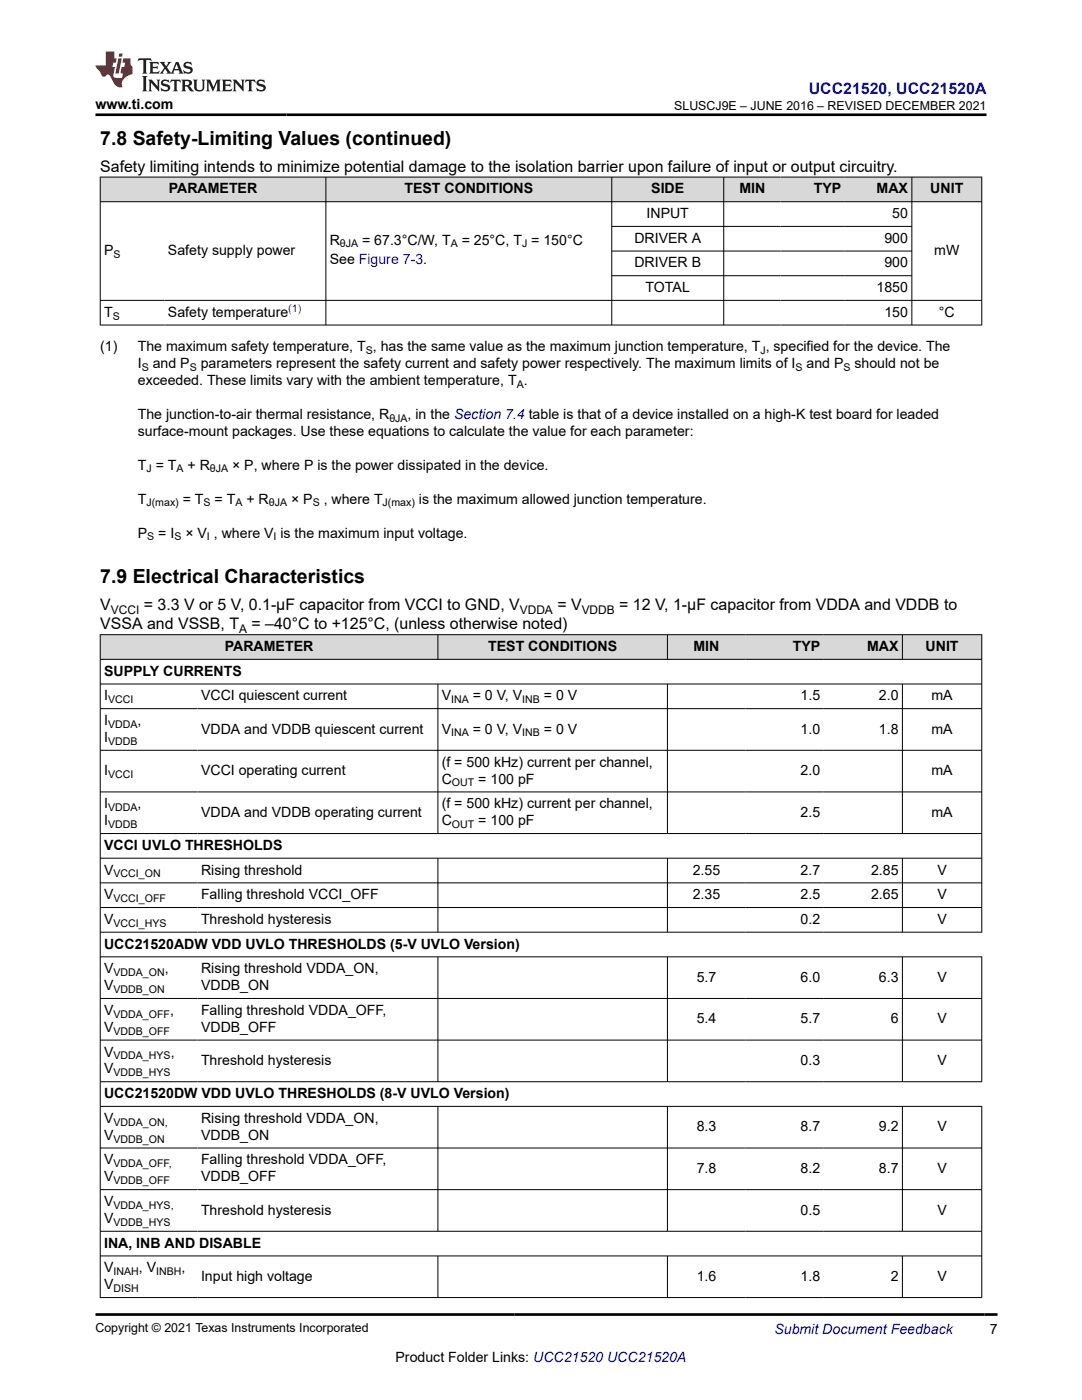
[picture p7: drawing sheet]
<svg xmlns="http://www.w3.org/2000/svg" width="216mm" height="279mm" viewBox="0 0 216 279" stroke-linecap="round" stroke-linejoin="round" font-family="sans-serif">
<defs><g id="words">
<g font-size="3.9">
<text x="20" y="28.8">7.8 Safety-Limiting Values (continued)</text>
<text x="20" y="116.4">7.9 Electrical Characteristics</text>
</g>
<text font-size="3.2" fill="#00f" x="161.4" y="18.7">UCC21520, UCC21520A</text>
<g font-size="3.2">
<text x="20" y="34.3">Safety limiting intends to minimize potential damage to the isolation barrier upon failure of input or output circuitry.</text>
<text x="20" y="125.6">VSSA and VSSB, T</text>
<text x="20" y="121.8">V</text>
<text x="28.7" y="121.8">= 3.3 V or 5 V, 0.1-µF capacitor from VCCI to GND, V</text>
<text x="50.2" y="125.6">= –40°C to +125°C, (unless otherwise noted)</text>
<text x="111.2" y="121.8">= V</text>
<text x="123.6" y="121.8">= 12 V, 1-µF capacitor from VDDA and VDDB to</text>
</g>
<g font-size="2.8">
<text x="19" y="21.8">www.ti.com</text>
<text x="33.7" y="38.6">PARAMETER</text>
<text x="80.7" y="38.6">TEST CONDITIONS</text>
<text x="129.9" y="38.6">SIDE</text>
<text x="147.5" y="38.6">MIN</text>
<text x="162.4" y="38.6">TYP</text>
<text x="174.9" y="38.6">MAX</text>
<text x="185.6" y="38.6">UNIT</text>
<text x="129" y="43.5">INPUT</text>
<text x="178" y="43.5">50</text>
<text x="20.8" y="50.9">P</text>
<text x="33.5" y="50.9">Safety supply power</text>
<text x="65.8" y="48.8">R</text>
<text x="65.8" y="52.6">See Figure 7-3.</text>
<text x="72.3" y="48.8">= 67.3°C/W, T</text>
<text x="92.1" y="48.8">= 25°C, T = 150°C</text>
<text x="126.6" y="48.5">DRIVER A</text>
<text x="126.6" y="53.4">DRIVER B</text>
<text x="176.5" y="48.5">900</text>
<text x="176.5" y="53.4">900</text>
<text x="186.4" y="50.9">mW</text>
<text x="128.8" y="58.3">TOTAL</text>
<text x="174.9" y="58.3">1850</text>
<text x="20.8" y="63.2">T</text>
<text x="33.5" y="63.2">Safety temperature</text>
<text x="176.5" y="63.2">150</text>
<text x="187.3" y="63.2">°C</text>
<text x="20" y="70">(1)</text>
<text x="27.5" y="70">The maximum safety temperature, T , has the same value as the maximum junction temperature, T , specified for the device. The</text>
<text x="27.5" y="76.8">exceeded. These limits vary with the ambient temperature, T .</text>
<text x="27.5" y="73.4">I</text>
<text x="30.5" y="73.4">and P</text>
<text x="40.1" y="73.4">parameters represent the safety current and safety power respectively. The maximum limits of I</text>
<text x="160.9" y="73.4">and P</text>
<text x="170.5" y="73.4">should not be</text>
<text x="27.5" y="83.6">The junction-to-air thermal resistance, R</text>
<text x="81.3" y="83.6">, in the Section 7.4 table is that of a device installed on a high-K test board for leaded</text>
<text x="27.5" y="87">surface-mount packages. Use these equations to calculate the value for each parameter:</text>
<text x="27.5" y="93.7">T = T</text>
<text x="37.4" y="93.7">+ R</text>
<text x="46.3" y="93.7">× P, where P is the power dissipated in the device.</text>
<text x="27.5" y="100.5">T</text>
<text x="36.5" y="100.5">= T</text>
<text x="42.8" y="100.5">= T</text>
<text x="49.2" y="100.5">+ R</text>
<text x="58.1" y="100.5">× P</text>
<text x="64.6" y="100.5">, where T</text>
<text x="83.6" y="100.5">is the maximum allowed junction temperature.</text>
<text x="27.5" y="107.3">P</text>
<text x="31.6" y="107.3">= I</text>
<text x="37" y="107.3">× V , where V is the maximum input voltage.</text>
<text x="44.9" y="129.9">PARAMETER</text>
<text x="97.4" y="129.9">TEST CONDITIONS</text>
<text x="138.4" y="129.9">MIN</text>
<text x="158.2" y="129.9">TYP</text>
<text x="173" y="129.9">MAX</text>
<text x="184.7" y="129.9">UNIT</text>
<text x="20.8" y="134.9">SUPPLY CURRENTS</text>
<text x="20.8" y="139.8">I</text>
<text x="40.1" y="139.8">VCCI quiescent current</text>
<text x="88.1" y="139.8">V</text>
<text x="94.3" y="139.8">= 0 V, V</text>
<text x="108.5" y="139.8">= 0 V</text>
<text x="159.8" y="139.8">1.5</text>
<text x="175.4" y="139.8">2.0</text>
<text x="185.9" y="139.8">mA</text>
<text x="20.8" y="144.7">I</text>
<text x="20.8" y="148.1">I</text>
<text x="27.4" y="144.7">,</text>
<text x="40.1" y="146.4">VDDA and VDDB quiescent current</text>
<text x="88.1" y="146.4">V</text>
<text x="94.3" y="146.4">= 0 V, V</text>
<text x="108.5" y="146.4">= 0 V</text>
<text x="159.8" y="146.4">1.0</text>
<text x="175.4" y="146.4">1.8</text>
<text x="185.9" y="146.4">mA</text>
<text x="20.8" y="154.7">I</text>
<text x="40.1" y="154.7">VCCI operating current</text>
<text x="88.1" y="153">(f = 500 kHz) current per channel,</text>
<text x="159.8" y="154.7">2.0</text>
<text x="185.9" y="154.7">mA</text>
<text x="20.8" y="161.3">I</text>
<text x="27.4" y="161.3">,</text>
<text x="88.1" y="156.4">C</text>
<text x="88.1" y="161.3">(f = 500 kHz) current per channel,</text>
<text x="95.4" y="156.4">= 100 pF</text>
<text x="20.8" y="164.7">I</text>
<text x="40.1" y="163">VDDA and VDDB operating current</text>
<text x="88.1" y="164.7">C</text>
<text x="95.4" y="164.7">= 100 pF</text>
<text x="159.8" y="163">2.5</text>
<text x="185.9" y="163">mA</text>
<text x="20.8" y="169.6">VCCI UVLO THRESHOLDS</text>
<text x="20.8" y="174.5">V</text>
<text x="20.8" y="179.5">V</text>
<text x="40.1" y="174.5">Rising threshold</text>
<text x="40.1" y="179.5">Falling threshold VCCI_OFF</text>
<text x="138.2" y="174.5">2.55</text>
<text x="138.2" y="179.5">2.35</text>
<text x="159.8" y="174.5">2.7</text>
<text x="159.8" y="179.5">2.5</text>
<text x="173.8" y="174.5">2.85</text>
<text x="173.8" y="179.5">2.65</text>
<text x="187" y="174.5">V</text>
<text x="187" y="179.5">V</text>
<text x="20.8" y="184.4">V</text>
<text x="40.1" y="184.4">Threshold hysteresis</text>
<text x="159.8" y="184.4">0.2</text>
<text x="187" y="184.4">V</text>
<text x="20.8" y="189.3">UCC21520ADW VDD UVLO THRESHOLDS (5-V UVLO Version)</text>
<text x="20.8" y="194.2">V</text>
<text x="20.8" y="197.6">V</text>
<text x="32.9" y="194.2">,</text>
<text x="40.1" y="194.2">Rising threshold VDDA_ON,</text>
<text x="40.1" y="197.6">VDDB_ON</text>
<text x="139" y="195.9">5.7</text>
<text x="159.8" y="195.9">6.0</text>
<text x="175.4" y="195.9">6.3</text>
<text x="187" y="195.9">V</text>
<text x="20.8" y="202.5">V</text>
<text x="33.9" y="202.5">,</text>
<text x="40.1" y="202.5">Falling threshold VDDA_OFF,</text>
<text x="20.8" y="205.9">V</text>
<text x="40.1" y="205.9">VDDB_OFF</text>
<text x="139" y="204.2">5.4</text>
<text x="159.8" y="204.2">5.7</text>
<text x="177.7" y="204.2">6</text>
<text x="187" y="204.2">V</text>
<text x="20.8" y="210.8">V</text>
<text x="20.8" y="214.2">V</text>
<text x="34.1" y="210.8">,</text>
<text x="40.1" y="212.5">Threshold hysteresis</text>
<text x="159.8" y="212.5">0.3</text>
<text x="187" y="212.5">V</text>
<text x="20.8" y="219.2">UCC21520DW VDD UVLO THRESHOLDS (8-V UVLO Version)</text>
<text x="20.8" y="224.1">V</text>
<text x="20.8" y="227.5">V</text>
<text x="40.1" y="224.1">Rising threshold VDDA_ON,</text>
<text x="40.1" y="227.5">VDDB_ON</text>
<text x="139" y="225.8">8.3</text>
<text x="159.8" y="225.8">8.7</text>
<text x="175.4" y="225.8">9.2</text>
<text x="187" y="225.8">V</text>
<text x="20.8" y="232.4">V</text>
<text x="40.1" y="232.4">Falling threshold VDDA_OFF,</text>
<text x="20.8" y="235.8">V</text>
<text x="40.1" y="235.8">VDDB_OFF</text>
<text x="139" y="234.1">7.8</text>
<text x="159.8" y="234.1">8.2</text>
<text x="175.4" y="234.1">8.7</text>
<text x="187" y="234.1">V</text>
<text x="20.8" y="240.7">V</text>
<text x="20.8" y="244.1">V</text>
<text x="40.1" y="242.4">Threshold hysteresis</text>
<text x="159.8" y="242.4">0.5</text>
<text x="187" y="242.4">V</text>
<text x="20.8" y="249">INA, INB AND DISABLE</text>
<text x="20.8" y="257.3">V</text>
<text x="20.8" y="253.9">V</text>
<text x="27.7" y="253.9">, V</text>
<text x="36.2" y="253.9">,</text>
<text x="40.1" y="255.6">Input high voltage</text>
<text x="139" y="255.6">1.6</text>
<text x="159.8" y="255.6">1.8</text>
<text x="177.7" y="255.6">2</text>
<text x="187" y="255.6">V</text>
<text x="197.5" y="266.1">7</text>
<text x="78.9" y="271.7">Product Folder Links: UCC21520 UCC21520A</text>
</g>
<text font-size="2.8" fill="#00f" x="154.5" y="266.2">Submit Document Feedback</text>
<g font-size="2.5">
<text x="134.5" y="21.9">SLUSCJ9E – JUNE 2016 – REVISED DECEMBER 2021</text>
<text x="19" y="265.9">Copyright © 2021 Texas Instruments Incorporated</text>
</g>
<g font-size="2.4">
<text x="22.1" y="122.4">VCCI</text>
<text x="103.7" y="122.4">VDDA</text>
<text x="116.1" y="122.4">VDDB</text>
<text x="47.7" y="126.2">A</text>
</g>
<g font-size="2.1">
<text x="22.6" y="51.5">S</text>
<text x="67.8" y="49.4">θJA</text>
<text x="89.9" y="49.4">A</text>
<text x="104.2" y="49.4">J</text>
<text x="22.5" y="63.8">S</text>
<text x="73" y="70.6">S</text>
<text x="151.7" y="70.6">J</text>
<text x="28.3" y="74">S</text>
<text x="37.9" y="74">S</text>
<text x="103.1" y="77.4">A</text>
<text x="158.7" y="74">S</text>
<text x="168.3" y="74">S</text>
<text x="77.7" y="84.1">θJA</text>
<text x="29.2" y="94.3">J</text>
<text x="35.2" y="94.3">A</text>
<text x="41.9" y="94.3">θJA</text>
<text x="29.2" y="101.1">J(max)</text>
<text x="40.6" y="101.1">S</text>
<text x="47" y="101.1">A</text>
<text x="53.6" y="101.1">θJA</text>
<text x="62.4" y="101.1">S</text>
<text x="76.4" y="101.1">J(max)</text>
<text x="29.4" y="107.8">S</text>
<text x="34.8" y="107.8">S</text>
<text x="41.3" y="107.8">I</text>
<text x="54.6" y="107.8">I</text>
<text x="21.6" y="140.3">VCCI</text>
<text x="90" y="140.3">INA</text>
<text x="104.2" y="140.3">INB</text>
<text x="21.6" y="148.7">VDDB</text>
<text x="21.6" y="145.3">VDDA</text>
<text x="90" y="147">INA</text>
<text x="104.2" y="147">INB</text>
<text x="21.6" y="155.3">VCCI</text>
<text x="21.6" y="161.9">VDDA</text>
<text x="90.2" y="157">OUT</text>
<text x="21.6" y="165.3">VDDB</text>
<text x="90.2" y="165.3">OUT</text>
<text x="22.6" y="175.1">VCCI_ON</text>
<text x="22.6" y="180">VCCI_OFF</text>
<text x="22.6" y="185">VCCI_HYS</text>
<text x="22.6" y="194.8">VDDA_ON</text>
<text x="22.6" y="198.2">VDDB_ON</text>
<text x="22.6" y="203.1">VDDA_OFF</text>
<text x="22.7" y="206.5">VDDB_OFF</text>
<text x="22.6" y="214.8">VDDB_HYS</text>
<text x="22.6" y="211.4">VDDA_HYS</text>
<text x="22.6" y="224.6">VDDA_ON,</text>
<text x="22.6" y="228">VDDB_ON</text>
<text x="22.6" y="232.9">VDDA_OFF,</text>
<text x="22.6" y="236.3">VDDB_OFF</text>
<text x="22.6" y="241.3">VDDA_HYS,</text>
<text x="22.6" y="244.6">VDDB_HYS</text>
<text x="22.6" y="254.5">INAH</text>
<text x="22.7" y="257.9">DISH</text>
<text x="31.2" y="254.5">INBH</text>
</g>
<text font-size="2.1" fill="#00f" x="57.5" y="62.3">(1)</text>
</g></defs>
<g fill="#d8d8d8">
<path d="M20 35.3h175.9v5h-175.9z" fill-rule="evenodd"/>
<path d="M20.1 35.4h44.9v4.8h-44.9z" fill-rule="evenodd"/>
<path d="M65.1 35.4h56.9v4.8h-56.9z" fill-rule="evenodd"/>
<path d="M122.1 35.4h22.2v4.8h-22.2z" fill-rule="evenodd"/>
<path d="M144.5 35.4h11.3v4.8h-11.3z" fill-rule="evenodd"/>
<path d="M155.8 35.4h12.8v4.8h-12.8z" fill-rule="evenodd"/>
<path d="M168.6 35.4h13.3v4.8h-13.3z" fill-rule="evenodd"/>
<path d="M182 35.4h13.8v4.8h-13.8z" fill-rule="evenodd"/>
</g>
<g fill="none" stroke="#000" stroke-width=".2">
<path d="M19.9 35.3h176.1M20 35.3v29.6M65 35.3v29.6M122.1 35.3v29.6M144.4 35.3v29.6M182 35.3v29.6M195.9 35.3v29.6M19.9 40.3h176.1M19.9 59.9h176.1M122.1 45.2h59.9M122.1 50.1h59.9M122.1 55h59.9"/>
<path d="M19.9 64.9h176.1"/>
</g>
<g fill="#d8d8d8">
<path d="M20 126.7h175.9v4.9h-175.9z" fill-rule="evenodd"/>
<path d="M20.1 126.7h67.2v4.8h-67.2z" fill-rule="evenodd"/>
<path d="M87.4 126.7h45.7v4.8h-45.7z" fill-rule="evenodd"/>
<path d="M133.2 126.7h15.5v4.8h-15.5z" fill-rule="evenodd"/>
<path d="M148.7 126.7h15.7v4.8h-15.7z" fill-rule="evenodd"/>
<path d="M164.4 126.7h15.6v4.8h-15.6z" fill-rule="evenodd"/>
<path d="M180.1 126.7h15.7v4.8h-15.7z" fill-rule="evenodd"/>
</g>
<g fill="none" stroke="#000" stroke-width=".2">
<path d="M19.9 126.7h176.1M19.9 131.6h176.1M19.9 136.5h176.1M20 126.6v132.4M87.4 126.6v5M87.4 136.5v29.9M133.2 126.6v5M133.2 136.5v29.9M180.1 126.6v5M180.1 136.5v29.9M195.9 126.6v59.5M19.9 141.4h176.1"/>
<path d="M19.9 149.7h176.1M19.9 158h176.1M19.9 166.4h176.1M19.9 171.3h176.1M19.9 176.2h176.1M87.4 171.3v14.8M133.2 171.3v14.8M180.1 171.3v14.8M19.9 181.1h176.1M19.9 186h176.1M19.9 191h176.1M19.9 199.3h176.1"/>
<path d="M87.4 191v24.9M133.2 191v24.9M180.1 191v24.9M195.9 190.9v25M19.9 207.6h176.1M19.9 215.9h176.1M19.9 220.8h176.1M19.9 229.1h176.1M19.9 237.4h176.1M87.4 220.8v25M133.2 220.8v25M180.1 220.8v25"/>
<path d="M195.9 220.7v38.3M19.9 245.7h176.1M19.9 250.6h176.1M19.9 259h176.1M87.4 250.6v8.4M133.2 250.6v8.4M180.1 250.6v8.4"/>
</g>
<path d="M27.7 11.6l-.2 .6 .5-.2h.6v.1v2.2l-.2 .4h1l-.2-.4v-2.2v-.1h.5l.5 .2-.1-.6zM29.8 12.4l.2 .3v1.6l-.2 .4h1.9l.1-.6a1.08 1.08 0 0 1-1.3 .2v-.7h.6l.4 .2v-.7l-.4 .2h-.6v-.5l.2-.2a1 1 0 0 1 1 .3l-.1-.5zM31.8 12.4l1 1.1-1 1.2h.9l-.2-.2 .4-.8 .5 .8-.2 .2h1.6l-.2-.2 .1-.5h1l.1 .5-.1 .2h.9l-.2-.4-.8-1.9h-.5l-1 2.1-.8-1.1 .9-1h-.8l.2 .2-.5 .6-.3-.6 .1-.2zM35.2 12.8l.4 1h-.8zM36.8 12.5a.65 .65 0 0 0-.2 .7 .65 .65 0 0 0 .6 .5l.7 .1 .1 .3a.79 .79 0 0 1-.7 .4 .79 .79 0 0 1-.7-.5l.1 .7 .2-.1a.93 .93 0 0 0 1.1 0 .93 .93 0 0 0 .4-.9 1.46 1.46 0 0 0-1.2-.6l-.1-.3a1.09 1.09 0 0 1 1.2 .2l-.2-.6-.1 .1-.6-.2zM28.4 15.2l.2 .4v2.2l-.2 .4h1l-.2-.4v-2.2l.2-.4zM29.6 15.9l.2 .4v1.5l-.2 .4h.8l-.3-.4v-1.3l1.7 1.8v-2l.2-.4h-.8l.2 .2 .1 1.1-1.2-1.3zM32.3 16a.65 .65 0 0 0-.2 .8 .65 .65 0 0 0 .7 .4l.6 .2 .1 .2a.79 .79 0 0 1-.7 .4 .79 .79 0 0 1-.7-.5l.1 .7 .2-.1a.93 .93 0 0 0 1.1 .1 .93 .93 0 0 0 .4-1 1.46 1.46 0 0 0-1.2-.5l-.1-.4a1.09 1.09 0 0 1 1.2 .2l-.2-.6-.1 .1-.6-.1zM34.1 15.9l-.1 .6a.63 .63 0 0 1 .7-.3l.1 1.6-.3 .4h1l-.2-.4v-1.6a.66 .66 0 0 1 .8 .3l-.1-.6zM36.2 15.9l.2 .4v1.5l-.2 .4h.9l-.2-.2v-.7h.5l.1 .2a.79 .79 0 0 0 1.2 .6l-1-.9a.61 .61 0 0 0 .6-.6 .61 .61 0 0 0-.5-.7zM36.9 16.2h.2a.47 .47 0 0 1 .5 .1 .47 .47 0 0 1 .1 .5l-.2 .1-.6 .1zM38.5 15.9l.2 .2a2.27 2.27 0 0 0 .4 2 1.04 1.04 0 0 0 1.7-.7v-1.3l.2-.2h-.8l.2 .4v1.1a.6 .6 0 0 1-.6 .6 .6 .6 0 0 1-.6-.6v-1.1l.3-.4zM41.1 15.9l.2 .4v1.5l-.2 .4h.7l-.2-.4v-1.4l.9 1.9 .8-1.9v1.4l-.2 .4h1l-.3-.4v-1.5l.3-.4h-.8l-.7 1.5-.7-1.5zM44.3 15.9l.2 .4v1.5l-.2 .4h1.9l.1-.6a1.09 1.09 0 0 1-1.3 .2v-.7h.6l.4 .2v-.6l-.4 .2h-.6v-.6l.2-.1a1.01 1.01 0 0 1 1 .3l-.1-.6zM46.4 15.9l.3 .4v1.5l-.3 .4h.8l-.2-.4v-1.3l1.6 1.8v-2l.2-.4h-.7l.2 .2v1.1l-1.2-1.3zM49 15.9l-.1 .6a.63 .63 0 0 1 .8-.3v1.6l-.3 .4h1l-.2-.4v-1.6a.66 .66 0 0 1 .8 .3l-.1-.6zM51.4 16a.65 .65 0 0 0-.2 .8 .65 .65 0 0 0 .6 .4l.6 .2 .2 .2a.79 .79 0 0 1-.8 .4 .79 .79 0 0 1-.6-.5l.1 .7 .2-.1a.93 .93 0 0 0 1 .1 .93 .93 0 0 0 .5-1 1.46 1.46 0 0 0-1.3-.5l-.1-.4a1.09 1.09 0 0 1 1.3 .2l-.2-.6-.2 .1-.5-.1z" fill="#231f20"/>
<path d="M21.1 10.3v2.7h-2.1l.1 .4 .9 1a.95 .95 0 0 0 .9 .9 .59 .59 0 0 1 .6-.4 .59 .59 0 0 1 .5 .3l.4 .8a1.59 1.59 0 0 0 2.1 1.4 1.61 1.61 0 0 1 1-2.3l1-.3-.1-1.5a1.59 1.59 0 0 1-.4-1.7h-1.4l-.2 .9h.5l-.1 .9h-.5l-.2 .9v.3l.4 .1-.2 .9h-.6a.73 .73 0 0 1-1.1-.7l.3-1.5h-.5l.2-.9h.5l.2-.9h-.5v-1.3zM23.6 11.6l-.6 3.1h.7l.6-3.1zM23.8 10.7l-.1 .6h.7l.1-.6z" fill="#ed1c24"/>
<path d="M19 22.9h177.8M19.1 262.3h179.9" fill="none" stroke="#000" stroke-width=".53"/>
<use href="#words"/>
</svg>
